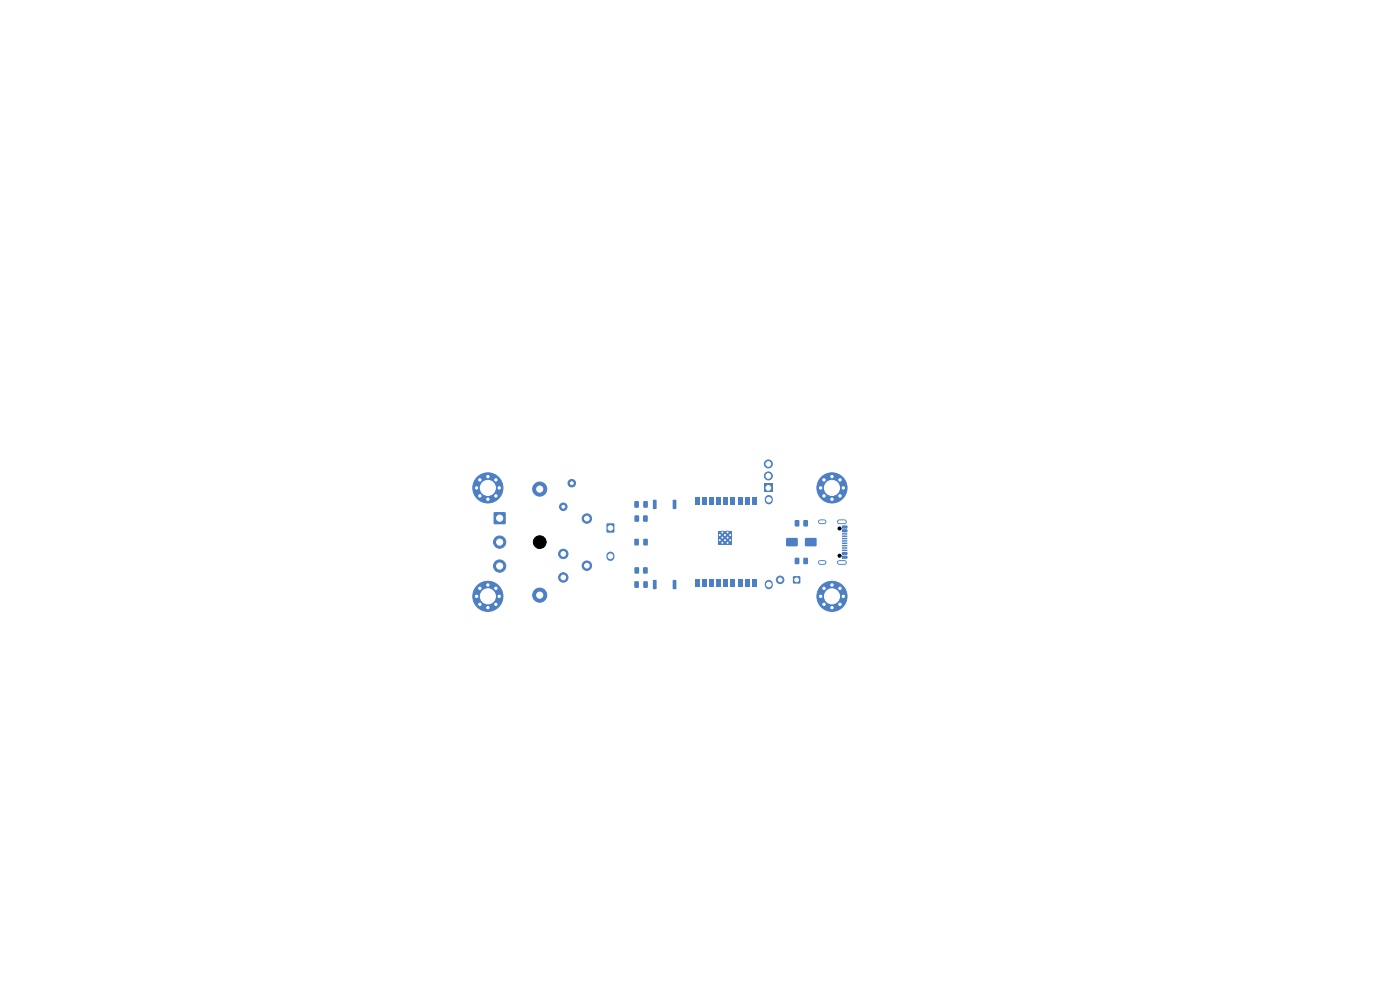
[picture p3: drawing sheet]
<svg xmlns="http://www.w3.org/2000/svg" width="297mm" height="210mm" viewBox="0 0 297 210" stroke-linecap="round" stroke-linejoin="round" font-family="sans-serif">
<path d="M128.7 111.1h1.6v1.8h-1.6z" fill="#4d7fc4"/>
<path d="M129.5 117.9v.3M163.1 105.9v.3M163.1 123.9v.3" fill="none" stroke="#4d7fc4" stroke-width="1.7"/>
<g fill="#4d7fc4" stroke="#4d7fc4" stroke-width=".21">
<circle cx="114.5" cy="126.2" r="1.5"/>
<circle cx="114.5" cy="103.7" r="1.5"/>
<circle cx="174.1" cy="103.5" r=".4"/>
<circle cx="174.8" cy="101.8" r=".4"/>
<circle cx="174.8" cy="105.2" r=".4"/>
<circle cx="176.5" cy="101.1" r=".4"/>
<circle cx="176.5" cy="103.5" r="3.2"/>
<circle cx="176.5" cy="105.9" r=".4"/>
<circle cx="178.2" cy="101.8" r=".4"/>
<circle cx="178.2" cy="105.2" r=".4"/>
<circle cx="178.9" cy="103.5" r=".4"/>
<circle cx="124.5" cy="120" r="1"/>
<circle cx="124.5" cy="110" r="1"/>
</g>
<path d="M162.1 102.7h1.7v1.7h-1.7z" fill="#4d7fc4"/>
<g fill="#4d7fc4" stroke="#4d7fc4" stroke-width=".21">
<circle cx="163" cy="101" r=".85"/>
<circle cx="163" cy="98.4" r=".85"/>
<circle cx="119.5" cy="122.5" r="1"/>
<circle cx="119.5" cy="117.5" r="1"/>
<circle cx="101.1" cy="103.5" r=".4"/>
<circle cx="101.8" cy="101.8" r=".4"/>
<circle cx="101.8" cy="105.2" r=".4"/>
<circle cx="103.5" cy="101.1" r=".4"/>
<circle cx="103.5" cy="103.5" r="3.2"/>
<circle cx="103.5" cy="105.9" r=".4"/>
<circle cx="105.2" cy="101.8" r=".4"/>
<circle cx="105.2" cy="105.2" r=".4"/>
<circle cx="105.9" cy="103.5" r=".4"/>
<circle cx="174.1" cy="126.5" r=".4"/>
<circle cx="174.8" cy="124.8" r=".4"/>
<circle cx="174.8" cy="128.2" r=".4"/>
<circle cx="176.5" cy="124.1" r=".4"/>
<circle cx="176.5" cy="126.5" r="3.2"/>
<circle cx="176.5" cy="128.9" r=".4"/>
<circle cx="178.2" cy="124.8" r=".4"/>
<circle cx="178.2" cy="128.2" r=".4"/>
<circle cx="178.9" cy="126.5" r=".4"/>
</g>
<path d="M104.8 108.7h2.4v2.4h-2.4z" fill="#4d7fc4"/>
<g fill="#4d7fc4" stroke="#4d7fc4" stroke-width=".21">
<circle cx="106" cy="115" r="1.3"/>
<circle cx="106" cy="120.1" r="1.3"/>
<circle cx="101.1" cy="126.5" r=".4"/>
<circle cx="101.8" cy="124.8" r=".4"/>
<circle cx="101.8" cy="128.2" r=".4"/>
<circle cx="103.5" cy="124.1" r=".4"/>
<circle cx="103.5" cy="126.5" r="3.2"/>
<circle cx="103.5" cy="128.9" r=".4"/>
<circle cx="105.2" cy="124.8" r=".4"/>
<circle cx="105.2" cy="128.2" r=".4"/>
<circle cx="105.9" cy="126.5" r=".4"/>
</g>
<path d="M168.3 122.3h1.4v1.4h-1.4z" fill="#4d7fc4"/>
<g fill="#4d7fc4" stroke="#4d7fc4" stroke-width=".21">
<circle cx="165.5" cy="123" r=".8"/>
<circle cx="119.5" cy="107.5" r=".8"/>
<circle cx="121.3" cy="102.5" r=".8"/>
</g>
<g fill="#4d7fc4">
<path d="M178.6 117.9h1.1v.5l-1 .1z"/>
<path d="M178.6 117.1h1.1v.5l-1 .1z"/>
<path d="M178.6 116.1h1.1l.1 .2-1.1 .1z"/>
<path d="M178.6 115.1h1.1l.1 .2-1.1 .1z"/>
<path d="M178.6 114.6h1.1l.1 .2-1.1 .1z"/>
<path d="M178.6 113.6h1.1l.1 .2-1.1 .1z"/>
<path d="M178.6 112.3h1.1v.5l-1 .1z"/>
<path d="M178.6 111.5h1.1v.5l-1 .1z"/>
<path d="M178.6 113.1h1.1l.1 .2-1.1 .1z"/>
<path d="M178.6 114.1h1.1l.1 .2-1.1 .1z"/>
<path d="M178.6 115.6h1.1l.1 .2-1.1 .1z"/>
<path d="M178.6 116.6h1.1l.1 .2-1.1 .1z"/>
</g>
<path d="M174 119.3h.8M174 110.7h.8M178.1 119.3h1.1M178.1 110.7h1.1" fill="none" stroke="#4d7fc4" stroke-width="1"/>
<g fill="#4d7fc4">
<path d="M168.6 118.4l.7-.1 .3 .2v1l-.2 .2h-.6l-.2-.2z"/>
<path d="M170.5 118.4l.7-.1 .2 .2v1l-.1 .2h-.7l-.2-.2z"/>
<path d="M134.6 109.4l.7-.1 .3 .2v1l-.2 .2h-.6l-.2-.2z"/>
<path d="M136.5 109.4l.7-.1 .2 .2v1l-.1 .2h-.7l-.2-.2z"/>
<path d="M168.6 110.4l.7-.1 .3 .2v1l-.2 .2h-.6l-.2-.2z"/>
<path d="M170.5 110.4l.7-.1 .2 .2v1l-.1 .2h-.7l-.2-.2z"/>
<path d="M138.6 123.1l.5-.1 .2 .1v1.7l-.1 .2-.7-.1z"/>
<path d="M142.8 123.1l.5-.1 .2 .1v1.7l-.1 .2-.7-.1z"/>
<path d="M159.5 123h1v1.5h-1z"/>
<path d="M158 123h.9v1.5h-.9z"/>
<path d="M156.6 123h.8v1.5h-.8z"/>
<path d="M155.1 123h.8v1.5h-.8z"/>
<path d="M153.6 123h.8v1.5h-.8z"/>
<path d="M152 123h.9v1.5h-.9z"/>
<path d="M150.5 123h.9v1.5h-.9z"/>
<path d="M149 123h.9v1.5h-.9z"/>
<path d="M147.5 123h.9v1.5h-.9z"/>
<path d="M147.5 105.5h.9v1.5h-.9z"/>
<path d="M149 105.5h.9v1.5h-.9z"/>
<path d="M150.5 105.5h.9v1.5h-.9z"/>
<path d="M152 105.5h.9v1.5h-.9z"/>
<path d="M153.6 105.5h.8v1.5h-.8z"/>
<path d="M155.1 105.5h.8v1.5h-.8z"/>
<path d="M156.6 105.5h.8v1.5h-.8z"/>
<path d="M158 105.5h.9v1.5h-.9z"/>
<path d="M159.5 105.5h1v1.5h-1z"/>
</g>
<g fill="#4d7fc4" stroke="#4d7fc4" stroke-width=".21">
<circle cx="153.2" cy="115.1" r=".3"/>
<circle cx="154.3" cy="115.1" r=".3"/>
<circle cx="152.7" cy="114.6" r=".3"/>
<circle cx="153.8" cy="114.6" r=".3"/>
<circle cx="154.9" cy="114.6" r=".3"/>
<circle cx="153.2" cy="114" r=".3"/>
</g>
<path d="M152.4 112.6h2.8v2.9h-2.8z" fill="#4d7fc4"/>
<g fill="#4d7fc4" stroke="#4d7fc4" stroke-width=".21">
<circle cx="154.3" cy="114" r=".3"/>
<circle cx="152.7" cy="113.5" r=".3"/>
<circle cx="153.8" cy="113.5" r=".3"/>
<circle cx="154.9" cy="113.5" r=".3"/>
<circle cx="153.2" cy="112.9" r=".3"/>
<circle cx="154.3" cy="112.9" r=".3"/>
</g>
<g fill="#4d7fc4">
<path d="M166.8 114.2h2.4v1.6h-2.4z"/>
<path d="M170.8 114.2h2.4v1.6h-2.4z"/>
<path d="M134.6 106.3h.7l.2 .1v1.1l-.1 .2h-.6l-.2-.1z"/>
<path d="M136.5 106.3h.7l.2 .1v1.1l-.1 .2h-.6l-.2-.1z"/>
<path d="M134.6 120.4l.7-.1 .3 .2v1l-.2 .2h-.6l-.2-.2z"/>
<path d="M136.5 120.4l.7-.1 .2 .2v1l-.1 .2h-.7l-.2-.2z"/>
<path d="M138.6 106.1l.5-.1 .2 .1v1.7l-.1 .2-.7-.1z"/>
<path d="M142.8 106.1l.5-.1 .2 .1v1.7l-.1 .2-.7-.1z"/>
<path d="M134.6 114.3h.7l.2 .1v1.1l-.1 .2h-.6l-.2-.1z"/>
<path d="M136.5 114.3h.7l.2 .1v1.1l-.1 .2h-.6l-.2-.1z"/>
<path d="M134.6 123.3h.7l.2 .1v1.1l-.1 .2h-.6l-.2-.1z"/>
<path d="M136.5 123.3h.7l.2 .1v1.1l-.1 .2h-.6l-.2-.1z"/>
</g>
<g fill="#fff" stroke="#fff" stroke-width=".21">
<circle cx="129.5" cy="112" r=".5"/>
<circle cx="129.5" cy="118" r=".5"/>
<circle cx="163.1" cy="106" r=".5"/>
<circle cx="163.1" cy="124" r=".5"/>
<circle cx="114.5" cy="126.2" r=".65"/>
<circle cx="114.5" cy="103.7" r=".65"/>
<circle cx="174.1" cy="103.5" r=".25"/>
<circle cx="174.8" cy="101.8" r=".25"/>
<circle cx="174.8" cy="105.2" r=".25"/>
<circle cx="176.5" cy="101.1" r=".25"/>
<circle cx="176.5" cy="103.5" r="1.6"/>
<circle cx="176.5" cy="105.9" r=".25"/>
<circle cx="178.2" cy="101.8" r=".25"/>
<circle cx="178.2" cy="105.2" r=".25"/>
<circle cx="178.9" cy="103.5" r=".25"/>
<circle cx="124.5" cy="120" r=".5"/>
<circle cx="124.5" cy="110" r=".5"/>
<circle cx="163" cy="103.5" r=".5"/>
<circle cx="163" cy="101" r=".5"/>
<circle cx="163" cy="98.4" r=".5"/>
<circle cx="119.5" cy="122.5" r=".5"/>
<circle cx="119.5" cy="117.5" r=".5"/>
<circle cx="101.1" cy="103.5" r=".25"/>
<circle cx="101.8" cy="101.8" r=".25"/>
<circle cx="101.8" cy="105.2" r=".25"/>
<circle cx="103.5" cy="101.1" r=".25"/>
<circle cx="103.5" cy="103.5" r="1.6"/>
<circle cx="103.5" cy="105.9" r=".25"/>
<circle cx="105.2" cy="101.8" r=".25"/>
<circle cx="105.2" cy="105.2" r=".25"/>
<circle cx="105.9" cy="103.5" r=".25"/>
<circle cx="174.1" cy="126.5" r=".25"/>
<circle cx="174.8" cy="124.8" r=".25"/>
<circle cx="174.8" cy="128.2" r=".25"/>
<circle cx="176.5" cy="124.1" r=".25"/>
<circle cx="176.5" cy="126.5" r="1.6"/>
<circle cx="176.5" cy="128.9" r=".25"/>
<circle cx="178.2" cy="124.8" r=".25"/>
<circle cx="178.2" cy="128.2" r=".25"/>
<circle cx="178.9" cy="126.5" r=".25"/>
<circle cx="106" cy="109.9" r=".65"/>
<circle cx="106" cy="115" r=".65"/>
<circle cx="106" cy="120.1" r=".65"/>
<circle cx="101.1" cy="126.5" r=".25"/>
<circle cx="101.8" cy="124.8" r=".25"/>
<circle cx="101.8" cy="128.2" r=".25"/>
<circle cx="103.5" cy="124.1" r=".25"/>
<circle cx="103.5" cy="126.5" r="1.6"/>
<circle cx="103.5" cy="128.9" r=".25"/>
<circle cx="105.2" cy="124.8" r=".25"/>
<circle cx="105.2" cy="128.2" r=".25"/>
<circle cx="105.9" cy="126.5" r=".25"/>
<circle cx="169" cy="123" r=".4"/>
<circle cx="165.5" cy="123" r=".4"/>
<circle cx="119.5" cy="107.5" r=".3"/>
<circle cx="121.3" cy="102.5" r=".3"/>
<circle cx="153.3" cy="115.1" r=".1"/>
<circle cx="154.3" cy="115.1" r=".1"/>
<circle cx="152.7" cy="114.6" r=".1"/>
<circle cx="153.8" cy="114.6" r=".1"/>
<circle cx="154.9" cy="114.6" r=".1"/>
<circle cx="153.3" cy="114" r=".1"/>
<circle cx="154.3" cy="114" r=".1"/>
<circle cx="152.7" cy="113.5" r=".1"/>
<circle cx="153.8" cy="113.5" r=".1"/>
<circle cx="154.9" cy="113.5" r=".1"/>
<circle cx="153.3" cy="112.9" r=".1"/>
<circle cx="154.3" cy="112.9" r=".1"/>
</g>
<g fill="#000" stroke="#000" stroke-width=".21">
<circle cx="114.5" cy="115" r="1.35"/>
<circle cx="178.1" cy="112.1" r=".33"/>
<circle cx="178.1" cy="117.9" r=".33"/>
</g>
<path d="M174 119.3h.8M174 110.7h.8M178.1 119.3h1.1M178.1 110.7h1.1" fill="none" stroke="#fff" stroke-width=".6"/>
</svg>
